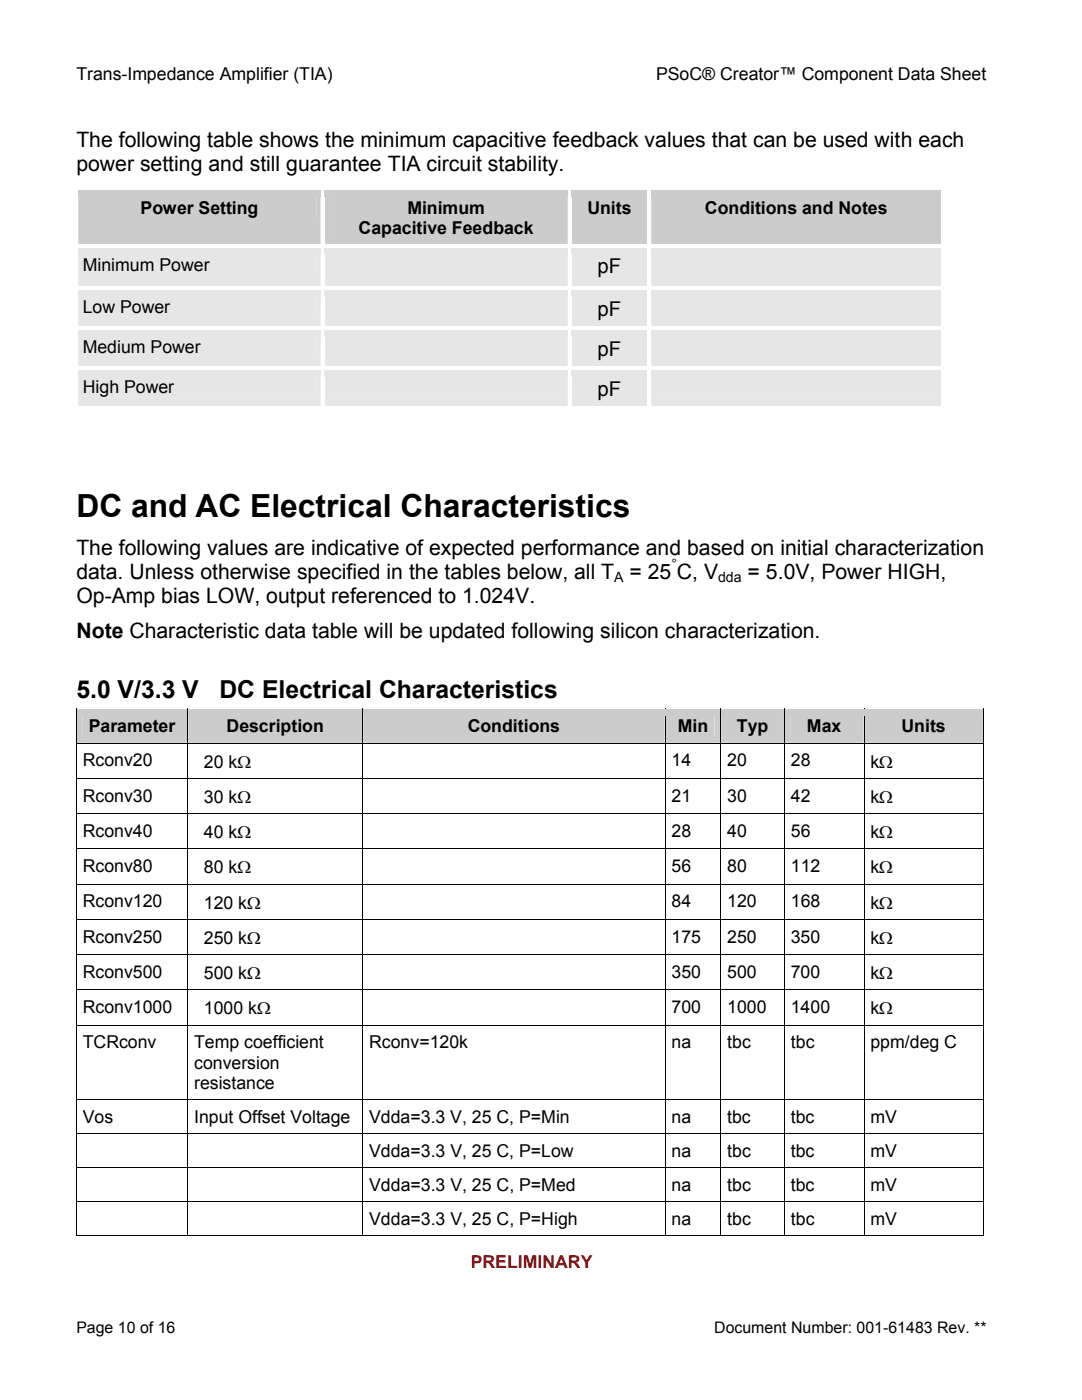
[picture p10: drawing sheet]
<svg xmlns="http://www.w3.org/2000/svg" width="216mm" height="279mm" viewBox="0 0 216 279" stroke-linecap="round" stroke-linejoin="round" font-family="sans-serif">
<defs><g id="words">
<text font-size="6.3" x="15.2" y="103.3">DC and AC Electrical Characteristics</text>
<g font-size="4.9">
<text x="15.2" y="139.3">5.0 V/3.3 V</text>
<text x="43.8" y="139.3">DC Electrical Characteristics</text>
</g>
<g font-size="4.2">
<text x="15.2" y="29.3">The following table shows the minimum capacitive feedback values that can be used with each</text>
<text x="15.2" y="34.2">power setting and still guarantee TIA circuit stability.</text>
<text x="15.2" y="110.7">The following values are indicative of expected performance and based on initial characterization</text>
<text x="15.2" y="115.5">data. Unless otherwise specified in the tables below, all T</text>
<text x="125.6" y="115.5">= 25 C, V</text>
<text x="149.2" y="115.5">= 5.0V, Power HIGH,</text>
<text x="15.2" y="120.4">Op-Amp bias LOW, output referenced to 1.024V.</text>
<text x="15.2" y="127.4">Note Characteristic data table will be updated following silicon characterization.</text>
</g>
<g font-size="4.1">
<text x="119.3" y="54.6">pF</text>
<text x="119.3" y="63">pF</text>
<text x="119.3" y="71">pF</text>
<text x="119.3" y="79">pF</text>
</g>
<g font-size="3.5">
<text x="15.2" y="16">Trans-Impedance Amplifier (TIA)</text>
<text x="130.9" y="16">PSoC® Creator™ Component Data Sheet</text>
<text x="28" y="42.6">Power Setting</text>
<text x="71.6" y="46.7">Capacitive Feedback</text>
<text x="81.3" y="42.6">Minimum</text>
<text x="117.2" y="42.6">Units</text>
<text x="140.7" y="42.6">Conditions and Notes</text>
<text x="16.5" y="54">Minimum Power</text>
<text x="16.5" y="62.4">Low Power</text>
<text x="16.5" y="70.4">Medium Power</text>
<text x="16.5" y="78.4">High Power</text>
<text x="17.7" y="146.2">Parameter</text>
<text x="45.2" y="146.2">Description</text>
<text x="93.3" y="146.2">Conditions</text>
<text x="135.2" y="146.2">Min</text>
<text x="147" y="146.2">Typ</text>
<text x="161" y="146.2">Max</text>
<text x="179.9" y="146.2">Units</text>
<text x="16.5" y="152.9">Rconv20</text>
<text x="40.7" y="153.2">20 kΩ</text>
<text x="134" y="152.9">14</text>
<text x="145.1" y="152.9">20</text>
<text x="157.8" y="152.9">28</text>
<text x="173.7" y="153.2">kΩ</text>
<text x="16.5" y="160">Rconv30</text>
<text x="40.7" y="160.2">30 kΩ</text>
<text x="134" y="160">21</text>
<text x="145.1" y="160">30</text>
<text x="157.8" y="160">42</text>
<text x="173.7" y="160.2">kΩ</text>
<text x="16.5" y="167">Rconv40</text>
<text x="40.7" y="167.3">40 kΩ</text>
<text x="134" y="167">28</text>
<text x="145.1" y="167">40</text>
<text x="157.8" y="167">56</text>
<text x="173.7" y="167.3">kΩ</text>
<text x="16.5" y="174">Rconv80</text>
<text x="40.7" y="174.3">80 kΩ</text>
<text x="134" y="174">56</text>
<text x="145.1" y="174">80</text>
<text x="157.8" y="174">112</text>
<text x="173.7" y="174.3">kΩ</text>
<text x="16.5" y="181.1">Rconv120</text>
<text x="40.7" y="181.4">120 kΩ</text>
<text x="134" y="181.1">84</text>
<text x="145.1" y="181.1">120</text>
<text x="157.8" y="181.1">168</text>
<text x="173.7" y="181.4">kΩ</text>
<text x="16.5" y="188.1">Rconv250</text>
<text x="40.7" y="188.4">250 kΩ</text>
<text x="134" y="188.1">175</text>
<text x="145.1" y="188.1">250</text>
<text x="157.8" y="188.1">350</text>
<text x="173.7" y="188.4">kΩ</text>
<text x="16.5" y="195.2">Rconv500</text>
<text x="40.7" y="195.4">500 kΩ</text>
<text x="134" y="195.2">350</text>
<text x="145.1" y="195.2">500</text>
<text x="157.8" y="195.2">700</text>
<text x="173.7" y="195.4">kΩ</text>
<text x="16.5" y="202.2">Rconv1000</text>
<text x="40.7" y="202.5">1000 kΩ</text>
<text x="134" y="202.2">700</text>
<text x="145.1" y="202.2">1000</text>
<text x="157.8" y="202.2">1400</text>
<text x="173.7" y="202.5">kΩ</text>
<text x="16.5" y="209.2">TCRconv</text>
<text x="38.7" y="209.2">Temp coefficient</text>
<text x="73.7" y="209.2">Rconv=120k</text>
<text x="134" y="209.2">na</text>
<text x="145.1" y="209.2">tbc</text>
<text x="157.8" y="209.2">tbc</text>
<text x="173.7" y="209.2">ppm/deg C</text>
<text x="38.7" y="213.3">conversion</text>
<text x="38.7" y="217.3">resistance</text>
<text x="16.5" y="224.1">Vos</text>
<text x="38.7" y="224.1">Input Offset Voltage</text>
<text x="73.7" y="224.1">Vdda=3.3 V, 25 C, P=Min</text>
<text x="134" y="224.1">na</text>
<text x="145.1" y="224.1">tbc</text>
<text x="157.8" y="224.1">tbc</text>
<text x="173.7" y="224.1">mV</text>
<text x="73.7" y="230.9">Vdda=3.3 V, 25 C, P=Low</text>
<text x="134" y="230.9">na</text>
<text x="145.1" y="230.9">tbc</text>
<text x="157.8" y="230.9">tbc</text>
<text x="173.7" y="230.9">mV</text>
<text x="73.7" y="237.7">Vdda=3.3 V, 25 C, P=Med</text>
<text x="134" y="237.7">na</text>
<text x="145.1" y="237.7">tbc</text>
<text x="157.8" y="237.7">tbc</text>
<text x="173.7" y="237.7">mV</text>
<text x="73.7" y="244.4">Vdda=3.3 V, 25 C, P=High</text>
<text x="134" y="244.4">na</text>
<text x="145.1" y="244.4">tbc</text>
<text x="157.8" y="244.4">tbc</text>
<text x="173.7" y="244.4">mV</text>
</g>
<text font-size="3.5" fill="#f00" x="93.9" y="253.1">PRELIMINARY</text>
<g font-size="3.2">
<text x="15.2" y="266">Page 10 of 16</text>
<text x="142.5" y="266">Document Number: 001-61483 Rev. **</text>
</g>
<g font-size="2.8">
<text x="134" y="113.6">°</text>
<text x="122.5" y="116.1">A</text>
<text x="143.3" y="116.1">dda</text>
</g>
</g></defs>
<g fill="#ccc">
<path d="M15.6 38.1h48.4v10.6h-48.4z"/>
<path d="M16.5 39.3h46.6v4.1h-46.6z"/>
<path d="M64.7 38.1h48.6v10.6h-48.6z"/>
<path d="M65.6 39.3h46.8v4.1h-46.8z"/>
<path d="M65.6 43.4h46.8v4h-46.8z"/>
<path d="M114.1 38.1h15.1v10.6h-15.1z"/>
<path d="M115 39.3h13.3v4.1h-13.3z"/>
<path d="M129.9 38.1h57.9v10.6h-57.9z"/>
<path d="M130.8 39.3h56.2v4.1h-56.2z"/>
</g>
<g fill="#fff">
<path d="M14.8 37.3h.8v2h-.8z"/>
<path d="M14.8 37.3h49.2v.7h-49.2z"/>
</g>
<path d="M15.6 38h48.4v1.3h-48.4z" fill="#ccc"/>
<g fill="#fff">
<path d="M64 37.3h.7v2h-.7z"/>
<path d="M64.7 37.3h48.6v.7h-48.6z"/>
</g>
<path d="M64.7 38h48.6v1.3h-48.6z" fill="#ccc"/>
<g fill="#fff">
<path d="M113.3 37.3h.8v2h-.8z"/>
<path d="M114.1 37.3h15.1v.7h-15.1z"/>
</g>
<path d="M114.1 38h15.1v1.3h-15.1z" fill="#ccc"/>
<g fill="#fff">
<path d="M129.2 37.3h.7v2h-.7z"/>
<path d="M129.9 37.3h57.9v.7h-57.9z"/>
</g>
<path d="M129.9 38h57.9v1.3h-57.9z" fill="#ccc"/>
<g fill="#fff">
<path d="M187.8 37.3h.8v2h-.8z"/>
<path d="M187.8 37.3h.8v.7h-.8z"/>
<path d="M14.8 39.3h.8v9.4h-.8z"/>
<path d="M64 39.3h.7v9.4h-.7z"/>
<path d="M113.3 39.3h.8v9.4h-.8z"/>
<path d="M129.2 39.3h.7v9.4h-.7z"/>
<path d="M187.8 39.3h.8v9.4h-.8z"/>
</g>
<g fill="#e6e6e6">
<path d="M15.6 49.5h48.4v7.6h-48.4z"/>
<path d="M16.5 50.8h46.6v4h-46.6z"/>
<path d="M64.7 49.5h48.6v7.6h-48.6z"/>
<path d="M65.6 50.8h46.8v4h-46.8z"/>
<path d="M114.1 49.5h15.1v7.6h-15.1z"/>
<path d="M115 50.8h13.3v4.6h-13.3z"/>
<path d="M129.9 49.5h57.9v7.6h-57.9z"/>
<path d="M130.8 50.8h56.2v4h-56.2z"/>
</g>
<g fill="#fff">
<path d="M14.8 48.7h.8v2.1h-.8z"/>
<path d="M15.6 48.7h48.4v.8h-48.4z"/>
</g>
<path d="M15.6 49.5h48.4v1.3h-48.4z" fill="#e6e6e6"/>
<g fill="#fff">
<path d="M64 48.7h.7v2.1h-.7z"/>
<path d="M64.7 48.7h48.6v.8h-48.6z"/>
</g>
<path d="M64.7 49.5h48.6v1.3h-48.6z" fill="#e6e6e6"/>
<g fill="#fff">
<path d="M113.3 48.7h.8v2.1h-.8z"/>
<path d="M114.1 48.7h15.1v.8h-15.1z"/>
</g>
<path d="M114.1 49.5h15.1v1.3h-15.1z" fill="#e6e6e6"/>
<g fill="#fff">
<path d="M129.2 48.7h.7v2.1h-.7z"/>
<path d="M129.9 48.7h57.9v.8h-57.9z"/>
</g>
<path d="M129.9 49.5h57.9v1.3h-57.9z" fill="#e6e6e6"/>
<g fill="#fff">
<path d="M187.8 48.7h.8v2.1h-.8z"/>
<path d="M14.8 50.8h.8v6.3h-.8z"/>
<path d="M64 50.8h.7v6.3h-.7z"/>
<path d="M113.3 50.8h.8v6.3h-.8z"/>
<path d="M129.2 50.8h.7v6.3h-.7z"/>
<path d="M187.8 50.8h.8v6.3h-.8z"/>
</g>
<g fill="#e6e6e6">
<path d="M15.6 57.9h48.4v7.2h-48.4z"/>
<path d="M16.5 59.2h46.6v4h-46.6z"/>
<path d="M64.7 57.9h48.6v7.2h-48.6z"/>
<path d="M65.6 59.2h46.8v4h-46.8z"/>
<path d="M114.1 57.9h15.1v7.2h-15.1z"/>
<path d="M115 59.2h13.3v4.7h-13.3z"/>
<path d="M129.9 57.9h57.9v7.2h-57.9z"/>
<path d="M130.8 59.2h56.2v4h-56.2z"/>
</g>
<g fill="#fff">
<path d="M14.8 57.1h.8v2.1h-.8z"/>
<path d="M15.6 57.1h48.4v.8h-48.4z"/>
</g>
<path d="M15.6 57.9h48.4v1.3h-48.4z" fill="#e6e6e6"/>
<g fill="#fff">
<path d="M64 57.1h.7v2.1h-.7z"/>
<path d="M64.7 57.1h48.6v.8h-48.6z"/>
</g>
<path d="M64.7 57.9h48.6v1.3h-48.6z" fill="#e6e6e6"/>
<g fill="#fff">
<path d="M113.3 57.1h.8v2.1h-.8z"/>
<path d="M114.1 57.1h15.1v.8h-15.1z"/>
</g>
<path d="M114.1 57.9h15.1v1.3h-15.1z" fill="#e6e6e6"/>
<g fill="#fff">
<path d="M129.2 57.1h.7v2.1h-.7z"/>
<path d="M129.9 57.1h57.9v.8h-57.9z"/>
</g>
<path d="M129.9 57.9h57.9v1.3h-57.9z" fill="#e6e6e6"/>
<g fill="#fff">
<path d="M187.8 57.1h.8v2.1h-.8z"/>
<path d="M14.8 59.2h.8v5.9h-.8z"/>
<path d="M64 59.2h.7v5.9h-.7z"/>
<path d="M113.3 59.2h.8v5.9h-.8z"/>
<path d="M129.2 59.2h.7v5.9h-.7z"/>
<path d="M187.8 59.2h.8v5.9h-.8z"/>
</g>
<g fill="#e6e6e6">
<path d="M15.6 65.9h48.4v7.2h-48.4z"/>
<path d="M16.5 67.2h46.6v4h-46.6z"/>
<path d="M64.7 65.9h48.6v7.2h-48.6z"/>
<path d="M65.6 67.2h46.8v4h-46.8z"/>
<path d="M114.1 65.9h15.1v7.2h-15.1z"/>
<path d="M115 67.2h13.3v4.7h-13.3z"/>
<path d="M129.9 65.9h57.9v7.2h-57.9z"/>
<path d="M130.8 67.2h56.2v4h-56.2z"/>
</g>
<g fill="#fff">
<path d="M14.8 65.1h.8v2.1h-.8z"/>
<path d="M15.6 65.1h48.4v.8h-48.4z"/>
</g>
<path d="M15.6 65.9h48.4v1.3h-48.4z" fill="#e6e6e6"/>
<g fill="#fff">
<path d="M64 65.1h.7v2.1h-.7z"/>
<path d="M64.7 65.1h48.6v.8h-48.6z"/>
</g>
<path d="M64.7 65.9h48.6v1.3h-48.6z" fill="#e6e6e6"/>
<g fill="#fff">
<path d="M113.3 65.1h.8v2.1h-.8z"/>
<path d="M114.1 65.1h15.1v.8h-15.1z"/>
</g>
<path d="M114.1 65.9h15.1v1.3h-15.1z" fill="#e6e6e6"/>
<g fill="#fff">
<path d="M129.2 65.1h.7v2.1h-.7z"/>
<path d="M129.9 65.1h57.9v.8h-57.9z"/>
</g>
<path d="M129.9 65.9h57.9v1.3h-57.9z" fill="#e6e6e6"/>
<g fill="#fff">
<path d="M187.8 65.1h.8v2.1h-.8z"/>
<path d="M14.8 67.2h.8v5.9h-.8z"/>
<path d="M64 67.2h.7v5.9h-.7z"/>
<path d="M113.3 67.2h.8v5.9h-.8z"/>
<path d="M129.2 67.2h.7v5.9h-.7z"/>
<path d="M187.8 67.2h.8v5.9h-.8z"/>
</g>
<g fill="#e6e6e6">
<path d="M15.6 73.9h48.4v7.2h-48.4z"/>
<path d="M16.5 75.2h46.6v4h-46.6z"/>
<path d="M64.7 73.9h48.6v7.2h-48.6z"/>
<path d="M65.6 75.2h46.8v4h-46.8z"/>
<path d="M114.1 73.9h15.1v7.2h-15.1z"/>
<path d="M115 75.2h13.3v4.6h-13.3z"/>
<path d="M129.9 73.9h57.9v7.2h-57.9z"/>
<path d="M130.8 75.2h56.2v4h-56.2z"/>
</g>
<g fill="#fff">
<path d="M14.8 73.1h.8v2.1h-.8z"/>
<path d="M15.6 73.1h48.4v.8h-48.4z"/>
</g>
<path d="M15.6 73.9h48.4v1.3h-48.4z" fill="#e6e6e6"/>
<g fill="#fff">
<path d="M64 73.1h.7v2.1h-.7z"/>
<path d="M64.7 73.1h48.6v.8h-48.6z"/>
</g>
<path d="M64.7 73.9h48.6v1.3h-48.6z" fill="#e6e6e6"/>
<g fill="#fff">
<path d="M113.3 73.1h.8v2.1h-.8z"/>
<path d="M114.1 73.1h15.1v.8h-15.1z"/>
</g>
<path d="M114.1 73.9h15.1v1.3h-15.1z" fill="#e6e6e6"/>
<g fill="#fff">
<path d="M129.2 73.1h.7v2.1h-.7z"/>
<path d="M129.9 73.1h57.9v.8h-57.9z"/>
</g>
<path d="M129.9 73.9h57.9v1.3h-57.9z" fill="#e6e6e6"/>
<g fill="#fff">
<path d="M187.8 73.1h.8v2.1h-.8z"/>
<path d="M14.8 75.2h.8v6.7h-.8z"/>
<path d="M14.8 81.1h49.2v.8h-49.2z"/>
<path d="M64 75.2h.7v6.7h-.7z"/>
<path d="M64.7 81.1h48.6v.8h-48.6z"/>
<path d="M113.3 75.2h.8v6.7h-.8z"/>
<path d="M114.1 81.1h15.1v.8h-15.1z"/>
<path d="M129.2 75.2h.7v6.7h-.7z"/>
<path d="M129.9 81.1h57.9v.8h-57.9z"/>
<path d="M187.8 75.2h.8v6.7h-.8z"/>
<path d="M187.8 81.1h.8v.8h-.8z"/>
</g>
<g fill="#ccc">
<path d="M15.3 141.6h22.1v6.6h-22.1z"/>
<path d="M16.5 142.9h19.7v4h-19.7z"/>
<path d="M37.5 141.6h34.8v6.6h-34.8z"/>
<path d="M38.7 142.9h32.4v4h-32.4z"/>
<path d="M72.5 141.6h60.1v6.6h-60.1z"/>
<path d="M73.7 142.9h57.7v4h-57.7z"/>
<path d="M132.8 141.6h10.9v6.6h-10.9z"/>
<path d="M134 142.9h8.6v4h-8.6z"/>
<path d="M143.9 141.6h12.5v6.6h-12.5z"/>
<path d="M145.1 142.9h10.2v4h-10.2z"/>
<path d="M156.6 141.6h15.7v6.6h-15.7z"/>
<path d="M157.8 142.9h13.3v4h-13.3z"/>
<path d="M172.5 141.6h23.6v6.6h-23.6z"/>
<path d="M173.7 142.9h21.2v4h-21.2z"/>
</g>
<path d="M15.2 141.5h.1v1.4h-.1z" fill="#000"/>
<path d="M15.2 141.5h22.2" fill="none" stroke="#000" stroke-width=".2"/>
<path d="M15.3 141.6h22.1v1.3h-22.1z" fill="#ccc"/>
<path d="M37.4 141.5h.1v1.4h-.1z" fill="#000"/>
<path d="M37.5 141.5h34.8" fill="none" stroke="#000" stroke-width=".2"/>
<path d="M37.5 141.6h34.8v1.3h-34.8z" fill="#ccc"/>
<path d="M72.3 141.5h.2v1.4h-.2z" fill="#000"/>
<path d="M72.5 141.5h60.1" fill="none" stroke="#000" stroke-width=".2"/>
<path d="M72.5 141.6h60.1v1.3h-60.1z" fill="#ccc"/>
<path d="M132.6 141.5h.2v1.4h-.2z" fill="#000"/>
<path d="M132.8 141.5h10.9" fill="none" stroke="#000" stroke-width=".2"/>
<path d="M132.8 141.6h10.9v1.3h-10.9z" fill="#ccc"/>
<path d="M143.7 141.5h.2v1.4h-.2z" fill="#000"/>
<path d="M143.9 141.5h12.5" fill="none" stroke="#000" stroke-width=".2"/>
<path d="M143.9 141.6h12.5v1.3h-12.5z" fill="#ccc"/>
<path d="M156.4 141.5h.2v1.4h-.2z" fill="#000"/>
<path d="M156.6 141.5h15.7" fill="none" stroke="#000" stroke-width=".2"/>
<path d="M156.6 141.6h15.7v1.3h-15.7z" fill="#ccc"/>
<path d="M172.3 141.5h.2v1.4h-.2z" fill="#000"/>
<path d="M172.5 141.5h23.6" fill="none" stroke="#000" stroke-width=".2"/>
<path d="M172.5 141.6h23.6v1.3h-23.6z" fill="#ccc"/>
<g fill="#000">
<path d="M15.2 148.2h.1v1.5h-.1zM15.2 155.3h.1v1.4h-.1zM37.4 148.2h.1v1.5h-.1zM37.4 155.3h.1v1.4h-.1zM72.3 148.2h.2v1.5h-.2zM72.3 155.3h.2v1.4h-.2zM132.6 148.2h.2v1.5h-.2zM132.6 155.3h.2v1.4h-.2zM143.7 148.2h.2v1.5h-.2zM143.7 155.3h.2v1.4h-.2zM156.4 148.2h.2v1.5h-.2zM156.4 155.3h.2v1.4h-.2z"/>
<path d="M172.3 148.2h.2v1.5h-.2zM172.3 155.3h.2v1.4h-.2zM196.1 141.5h.2v1.4h-.2zM196.1 141.5h.2v.1h-.2zM196.1 148.2h.2v1.5h-.2zM196.1 155.3h.2v1.4h-.2zM15.2 162.3h.1v1.4h-.1zM15.2 169.3h.1v1.5h-.1zM15.2 176.4h.1v1.4h-.1zM37.4 162.3h.1v1.4h-.1zM37.4 169.3h.1v1.5h-.1zM37.4 176.4h.1v1.4h-.1z"/>
<path d="M72.3 162.3h.2v1.4h-.2zM72.3 169.3h.2v1.5h-.2zM72.3 176.4h.2v1.4h-.2zM132.6 162.3h.2v1.4h-.2zM132.6 169.3h.2v1.5h-.2zM132.6 176.4h.2v1.4h-.2zM143.7 162.3h.2v1.4h-.2zM143.7 169.3h.2v1.5h-.2zM143.7 176.4h.2v1.4h-.2zM156.4 162.3h.2v1.4h-.2zM156.4 169.3h.2v1.5h-.2zM156.4 176.4h.2v1.4h-.2z"/>
<path d="M172.3 162.3h.2v1.4h-.2zM172.3 169.3h.2v1.5h-.2zM172.3 176.4h.2v1.4h-.2zM196.1 162.3h.2v1.4h-.2zM196.1 169.3h.2v1.5h-.2zM196.1 176.4h.2v1.4h-.2zM15.2 183.4h.1v1.4h-.1zM15.2 190.5h.1v1.4h-.1zM15.2 197.5h.1v1.4h-.1zM37.4 183.4h.1v1.4h-.1zM37.4 190.5h.1v1.4h-.1zM37.4 197.5h.1v1.4h-.1z"/>
<path d="M72.3 183.4h.2v1.4h-.2zM72.3 190.5h.2v1.4h-.2zM72.3 197.5h.2v1.4h-.2zM132.6 183.4h.2v1.4h-.2zM132.6 190.5h.2v1.4h-.2zM132.6 197.5h.2v1.4h-.2zM143.7 183.4h.2v1.4h-.2zM143.7 190.5h.2v1.4h-.2zM143.7 197.5h.2v1.4h-.2zM156.4 183.4h.2v1.4h-.2zM156.4 190.5h.2v1.4h-.2zM156.4 197.5h.2v1.4h-.2z"/>
<path d="M172.3 183.4h.2v1.4h-.2zM172.3 190.5h.2v1.4h-.2zM172.3 197.5h.2v1.4h-.2zM196.1 183.4h.2v1.4h-.2zM196.1 190.5h.2v1.4h-.2zM196.1 197.5h.2v1.4h-.2zM15.2 204.5h.1v1.5h-.1zM37.4 204.5h.1v1.5h-.1zM72.3 204.5h.2v1.5h-.2zM132.6 204.5h.2v1.5h-.2zM143.7 204.5h.2v1.5h-.2zM156.4 204.5h.2v1.5h-.2z"/>
<path d="M172.3 204.5h.2v1.5h-.2zM196.1 204.5h.2v1.5h-.2zM15.2 219.4h.1v1.5h-.1zM15.2 226.2h.1v1.4h-.1zM15.2 233h.1v1.4h-.1zM37.4 219.4h.1v1.5h-.1zM37.4 226.2h.1v1.4h-.1zM37.4 233h.1v1.4h-.1zM72.3 219.4h.2v1.5h-.2zM72.3 226.2h.2v1.4h-.2zM72.3 233h.2v1.4h-.2zM132.6 219.4h.2v1.5h-.2z"/>
<path d="M132.6 226.2h.2v1.4h-.2zM132.6 233h.2v1.4h-.2zM143.7 219.4h.2v1.5h-.2zM143.7 226.2h.2v1.4h-.2zM143.7 233h.2v1.4h-.2zM156.4 219.4h.2v1.5h-.2zM156.4 226.2h.2v1.4h-.2zM156.4 233h.2v1.4h-.2zM172.3 219.4h.2v1.5h-.2zM172.3 226.2h.2v1.4h-.2zM172.3 233h.2v1.4h-.2zM196.1 219.4h.2v1.5h-.2z"/>
<path d="M196.1 226.2h.2v1.4h-.2zM196.1 233h.2v1.4h-.2zM15.2 239.7h.1v1.5h-.1zM37.4 239.7h.1v1.5h-.1zM72.3 239.7h.2v1.5h-.2zM132.6 239.7h.2v1.5h-.2zM143.7 239.7h.2v1.5h-.2zM156.4 239.7h.2v1.5h-.2zM172.3 239.7h.2v1.5h-.2zM196.1 239.7h.2v1.5h-.2zM196.1 246.5h.2v.2h-.2z"/>
</g>
<g fill="none" stroke="#000" stroke-width=".2">
<path d="M15.2 142.9v5.3M15.2 149.7v5.6M15.2 156.7v5.6M15.3 148.3h22.1M15.3 155.3h22.1M37.5 142.9v5.3M37.5 149.7v5.6M37.5 156.7v5.6M37.5 148.3h34.8M37.5 155.3h34.8M72.4 142.9v5.3M72.4 149.7v5.6"/>
<path d="M72.4 156.7v5.6M72.5 148.3h60.1M72.5 155.3h60.1M132.7 142.9v5.3M132.7 149.7v5.6M132.7 156.7v5.6M132.8 148.3h10.9M132.8 155.3h10.9M143.8 142.9v5.3M143.8 149.7v5.6M143.8 156.7v5.6M143.9 148.3h12.5"/>
<path d="M143.9 155.3h12.5M156.5 142.9v5.3M156.5 149.7v5.6M156.5 156.7v5.6M156.6 148.3h15.7M156.6 155.3h15.7M172.4 142.9v5.3M172.4 149.7v5.6M172.4 156.7v5.6M172.5 148.3h23.6M172.5 155.3h23.6M196.2 142.9v5.3"/>
<path d="M196.2 149.7v5.6M196.2 156.7v5.6M15.2 163.7v5.6M15.2 170.8v5.6M15.2 177.8v5.6M15.3 162.4h22.1M15.3 169.4h22.1M15.3 176.5h22.1M37.5 163.7v5.6M37.5 170.8v5.6M37.5 177.8v5.6M37.5 162.4h34.8"/>
<path d="M37.5 169.4h34.8M37.5 176.5h34.8M72.4 163.7v5.6M72.4 170.8v5.6M72.4 177.8v5.6M72.5 162.4h60.1M72.5 169.4h60.1M72.5 176.5h60.1M132.7 163.7v5.6M132.7 170.8v5.6M132.7 177.8v5.6M132.8 162.4h10.9"/>
<path d="M132.8 169.4h10.9M132.8 176.5h10.9M143.8 163.7v5.6M143.8 170.8v5.6M143.8 177.8v5.6M143.9 162.4h12.5M143.9 169.4h12.5M143.9 176.5h12.5M156.5 163.7v5.6M156.5 170.8v5.6M156.5 177.8v5.6M156.6 162.4h15.7"/>
<path d="M156.6 169.4h15.7M156.6 176.5h15.7M172.4 163.7v5.6M172.4 170.8v5.6M172.4 177.8v5.6M172.5 162.4h23.6M172.5 169.4h23.6M172.5 176.5h23.6M196.2 163.7v5.6M196.2 170.8v5.6M196.2 177.8v5.6M15.2 184.8v5.7"/>
<path d="M15.2 191.9v5.6M15.2 198.9v5.6M15.3 183.5h22.1M15.3 190.5h22.1M15.3 197.6h22.1M37.5 184.8v5.7M37.5 191.9v5.6M37.5 198.9v5.6M37.5 183.5h34.8M37.5 190.5h34.8M37.5 197.6h34.8M72.4 184.8v5.7"/>
<path d="M72.4 191.9v5.6M72.4 198.9v5.6M72.5 183.5h60.1M72.5 190.5h60.1M72.5 197.6h60.1M132.7 184.8v5.7M132.7 191.9v5.6M132.7 198.9v5.6M132.8 183.5h10.9M132.8 190.5h10.9M132.8 197.6h10.9M143.8 184.8v5.7"/>
<path d="M143.8 191.9v5.6M143.8 198.9v5.6M143.9 183.5h12.5M143.9 190.5h12.5M143.9 197.6h12.5M156.5 184.8v5.7M156.5 191.9v5.6M156.5 198.9v5.6M156.6 183.5h15.7M156.6 190.5h15.7M156.6 197.6h15.7M172.4 184.8v5.7"/>
<path d="M172.4 191.9v5.6M172.4 198.9v5.6M172.5 183.5h23.6M172.5 190.5h23.6M172.5 197.6h23.6M196.2 184.8v5.7M196.2 191.9v5.6M196.2 198.9v5.6M15.2 206v13.4M15.3 204.6h22.1M15.3 219.5h22.1M37.5 206v13.4"/>
<path d="M37.5 204.6h34.8M37.5 219.5h34.8M72.4 206v13.4M72.5 204.6h60.1M72.5 219.5h60.1M132.7 206v13.4M132.8 204.6h10.9M132.8 219.5h10.9M143.8 206v13.4M143.9 204.6h12.5M143.9 219.5h12.5M156.5 206v13.4"/>
<path d="M156.6 204.6h15.7M156.6 219.5h15.7M172.4 206v13.4M172.5 204.6h23.6M172.5 219.5h23.6M196.2 206v13.4M15.2 220.9v5.3M15.2 227.6v5.4M15.2 234.4v5.3M15.3 226.3h22.1M15.3 233h22.1M15.3 239.8h22.1"/>
<path d="M37.5 220.9v5.3M37.5 227.6v5.4M37.5 234.4v5.3M37.5 226.3h34.8M37.5 233h34.8M37.5 239.8h34.8M72.4 220.9v5.3M72.4 227.6v5.4M72.4 234.4v5.3M72.5 226.3h60.1M72.5 233h60.1M72.5 239.8h60.1"/>
<path d="M132.7 220.9v5.3M132.7 227.6v5.4M132.7 234.4v5.3M132.8 226.3h10.9M132.8 233h10.9M132.8 239.8h10.9M143.8 220.9v5.3M143.8 227.6v5.4M143.8 234.4v5.3M143.9 226.3h12.5M143.9 233h12.5M143.9 239.8h12.5"/>
<path d="M156.5 220.9v5.3M156.5 227.6v5.4M156.5 234.4v5.3M156.6 226.3h15.7M156.6 233h15.7M156.6 239.8h15.7M172.4 220.9v5.3M172.4 227.6v5.4M172.4 234.4v5.3M172.5 226.3h23.6M172.5 233h23.6M172.5 239.8h23.6"/>
<path d="M196.2 220.9v5.3M196.2 227.6v5.4M196.2 234.4v5.3M15.2 246.6h22.2M15.2 241.2v5.5M37.5 241.2v5.5M37.5 246.6h34.8M72.4 241.2v5.5M72.5 246.6h60.1M132.7 241.2v5.5M132.8 246.6h10.9M143.8 241.2v5.5"/>
<path d="M143.9 246.6h12.5M156.5 241.2v5.5M156.6 246.6h15.7M172.4 241.2v5.5M172.5 246.6h23.6M196.2 241.2v5.5"/>
</g>
<use href="#words"/>
</svg>
